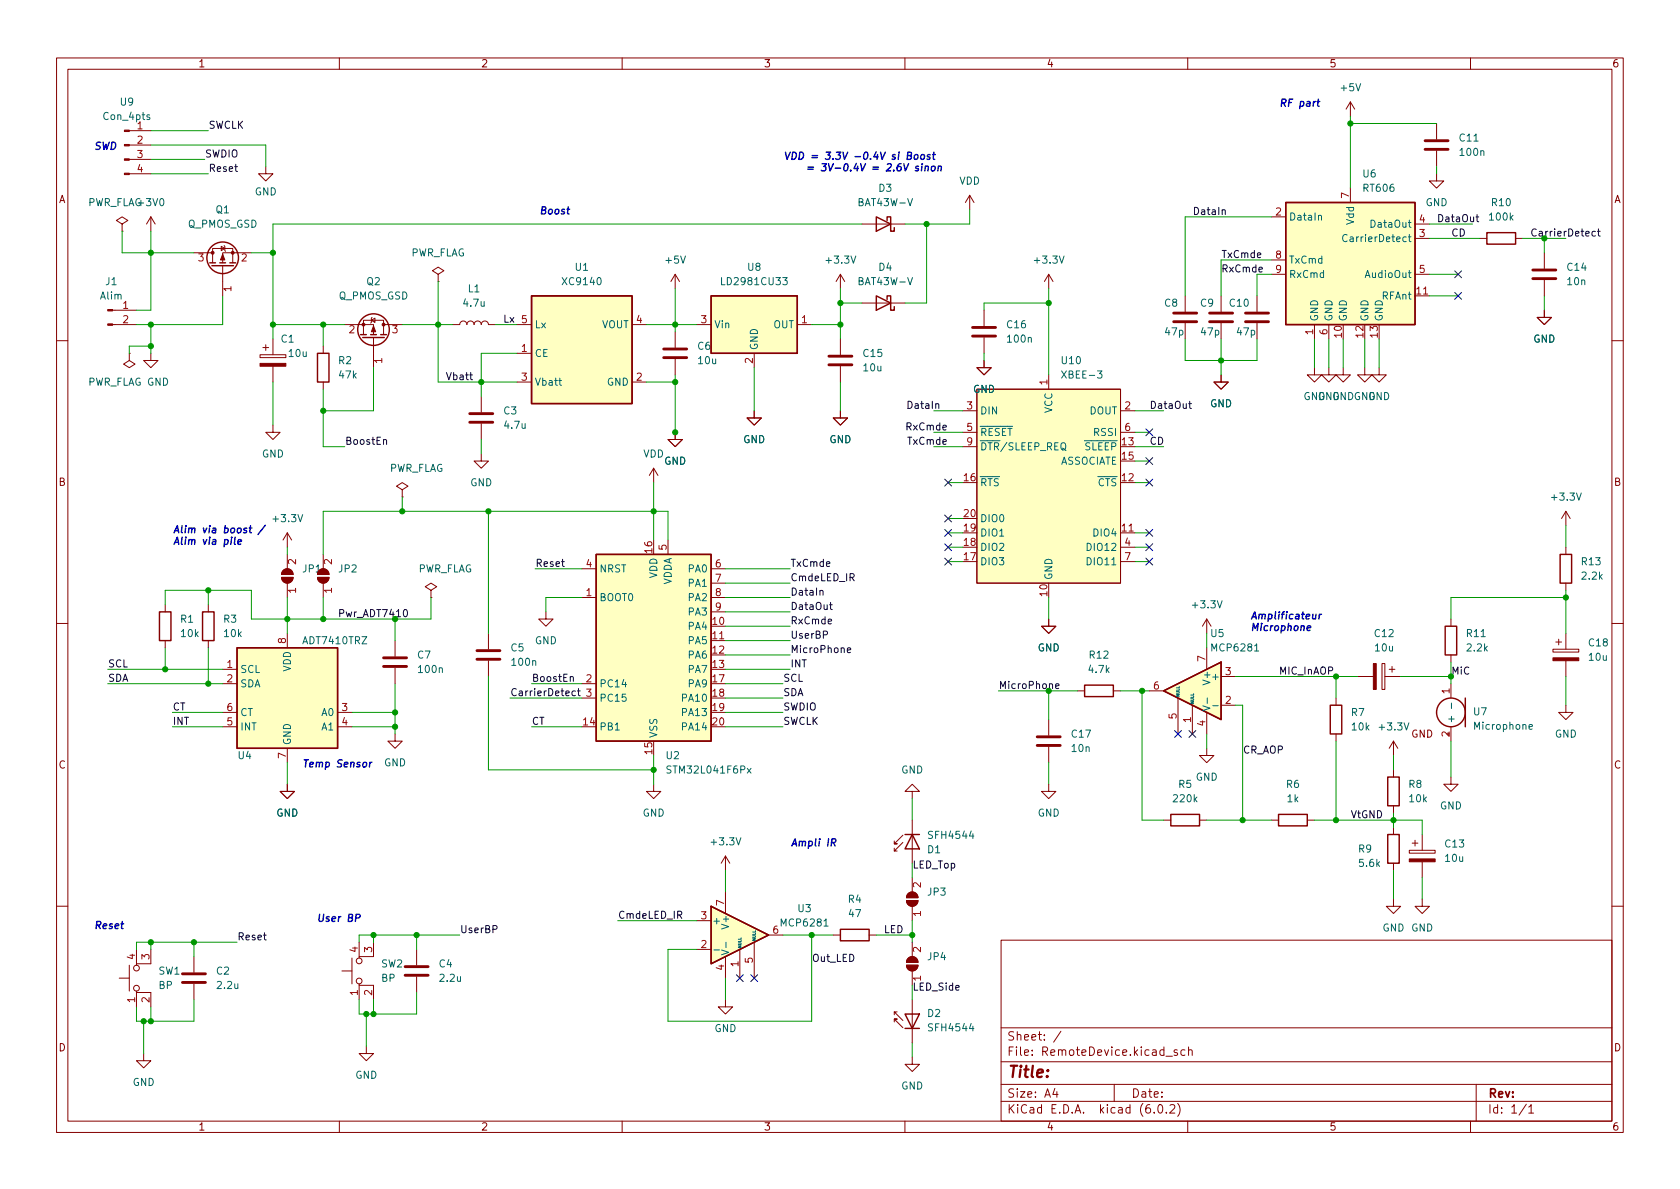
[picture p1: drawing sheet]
<svg xmlns="http://www.w3.org/2000/svg" width="297mm" height="210mm" viewBox="0 0 297 210" stroke-linecap="round" stroke-linejoin="round" font-family="sans-serif">
<defs><g id="words">
<text font-size="2.8" fill="#840000" x="178" y="190.6">Title:</text>
<g font-size="2.1" fill="#840000">
<text x="178" y="184">Sheet: /</text>
<text x="178" y="186.7">File: RemoteDevice.kicad_sch</text>
<text x="178" y="196.9">KiCad E.D.A. kicad (6.0.2)</text>
<text x="178" y="194.1">Size: A4</text>
<text x="200" y="194.1">Date:</text>
<text x="263" y="194.1">Rev:</text>
<text x="263" y="196.9">Id: 1/1</text>
</g>
<g font-size="1.8" fill="#840000">
<text x="35" y="11.9">1</text>
<text x="85" y="11.9">2</text>
<text x="135" y="11.9">3</text>
<text x="185" y="11.9">4</text>
<text x="235" y="11.9">5</text>
<text x="285" y="11.9">6</text>
<text x="10.3" y="35.9">A</text>
<text x="285.3" y="35.9">A</text>
<text x="10.3" y="85.9">B</text>
<text x="285.3" y="85.9">B</text>
<text x="249.5" y="130.4">GND</text>
<text x="10.3" y="135.9">C</text>
<text x="285.3" y="135.9">C</text>
<text x="10.3" y="185.9">D</text>
<text x="285.3" y="185.9">D</text>
<text x="35" y="199.9">1</text>
<text x="85" y="199.9">2</text>
<text x="135" y="199.9">3</text>
<text x="185" y="199.9">4</text>
<text x="235" y="199.9">5</text>
<text x="285" y="199.9">6</text>
</g>
<g font-size="1.8" fill="#006464">
<text x="237.2" y="16.1">+5V</text>
<text x="18.4" y="21.2">Con_4pts</text>
<text x="21.3" y="18.7">U9</text>
<text x="258.1" y="25">C11</text>
<text x="258.3" y="27.6">100n</text>
<text x="45" y="34.5">GND</text>
<text x="155.4" y="33.9">D3</text>
<text x="169.6" y="32.6">VDD</text>
<text x="241" y="31.4">U6</text>
<text x="241.1" y="33.9">RT606</text>
<text x="15.4" y="36.4">PWR_FLAG+3V0</text>
<text x="33.2" y="40.3">Q_PMOS_GSD</text>
<text x="38.2" y="37.7">Q1</text>
<text x="152" y="36.4">BAT43W-V</text>
<text x="227.8" y="39">DataIn</text>
<text x="239.4" y="39.7" transform="rotate(-90 239.4 39.7)">Vdd</text>
<text x="242.8" y="40.3">DataOut</text>
<text x="252" y="36.4">GND</text>
<text x="263.5" y="39">100k</text>
<text x="263.8" y="36.4">R10</text>
<text x="72.5" y="45.3">PWR_FLAG</text>
<text x="101.7" y="47.9">U1</text>
<text x="117.8" y="46.6">+5V</text>
<text x="132.2" y="47.9">U8</text>
<text x="146.3" y="46.6">+3.3V</text>
<text x="155.4" y="47.9">D4</text>
<text x="183.1" y="46.6">+3.3V</text>
<text x="227.8" y="46.6">TxCmd</text>
<text x="238.5" y="42.8">CarrierDetect</text>
<text x="277.2" y="47.9">C14</text>
<text x="17.8" y="53">Alim</text>
<text x="18.7" y="50.4">J1</text>
<text x="59.8" y="53">Q_PMOS_GSD</text>
<text x="64.9" y="50.4">Q2</text>
<text x="82.8" y="51.7">L1</text>
<text x="99.7" y="50.4">XC9140</text>
<text x="127.9" y="50.4">LD2981CU33</text>
<text x="152" y="50.4">BAT43W-V</text>
<text x="227.8" y="49.1">RxCmd</text>
<text x="241.6" y="49.1">AudioOut</text>
<text x="244.4" y="53">RFAnt</text>
<text x="277.2" y="50.4">10n</text>
<text x="82.1" y="54.2">4.7u</text>
<text x="94.5" y="58">Lx</text>
<text x="106.3" y="58">VOUT</text>
<text x="126.2" y="58">Vin</text>
<text x="136.7" y="58">OUT</text>
<text x="178.1" y="58">C16</text>
<text x="205.9" y="54.2">C8</text>
<text x="206.1" y="59.3">47p</text>
<text x="212.3" y="54.2">C9</text>
<text x="212.4" y="59.3">47p</text>
<text x="217.5" y="54.2">C10</text>
<text x="218.8" y="59.3">47p</text>
<text x="233" y="56.9" transform="rotate(-90 233 56.9)">GND</text>
<text x="235.6" y="56.9" transform="rotate(-90 235.6 56.9)">GND</text>
<text x="238.1" y="56.9" transform="rotate(-90 238.1 56.9)">GND</text>
<text x="241.9" y="56.9" transform="rotate(-90 241.9 56.9)">GND</text>
<text x="244.5" y="56.9" transform="rotate(-90 244.5 56.9)">GND</text>
<text x="49.7" y="60.6">C1</text>
<text x="51.1" y="63.1">10u</text>
<text x="59.9" y="64.4">R2</text>
<text x="94.5" y="63.1">CE</text>
<text x="123.4" y="61.8">C6</text>
<text x="123.5" y="64.4">10u</text>
<text x="134" y="62" transform="rotate(-90 134 62)">GND</text>
<text x="152.7" y="63.1">C15</text>
<text x="152.7" y="65.7">10u</text>
<text x="178.3" y="60.6">100n</text>
<text x="187.8" y="64.4">U10</text>
<text x="271.1" y="60.6">GND</text>
<text x="15.4" y="68.2">PWR_FLAG GND</text>
<text x="60" y="66.9">47k</text>
<text x="94.5" y="68.2">Vbatt</text>
<text x="107.3" y="68.2">GND</text>
<text x="172" y="69.5">GND</text>
<text x="188.1" y="66.9">XBEE-3</text>
<text x="230.4" y="70.7">GND GNDGND</text>
<text x="233" y="70.7">GND</text>
<text x="241.9" y="70.7">GND</text>
<text x="89.1" y="73.3">C3</text>
<text x="89.3" y="75.8">4.7u</text>
<text x="173.2" y="73.3">DIN</text>
<text x="173.2" y="77.1">~{RESET}</text>
<text x="186.1" y="73.1" transform="rotate(-90 186.1 73.1)">VCC</text>
<text x="192.6" y="73.3">DOUT</text>
<text x="193.5" y="77.1">RSSI</text>
<text x="213.9" y="72">GND</text>
<text x="46.3" y="80.9">GND</text>
<text x="68.7" y="83.4">PWR_FLAG</text>
<text x="113.7" y="80.9">VDD</text>
<text x="117.4" y="82.2">GND</text>
<text x="131.4" y="78.4">GND</text>
<text x="146.6" y="78.4">GND</text>
<text x="173.2" y="79.6">~{DTR}/SLEEP_REQ ~{SLEEP}</text>
<text x="187.3" y="82.2">ASSOCIATE</text>
<text x="83.1" y="86">GND</text>
<text x="173.2" y="86">~{RTS}</text>
<text x="192.7" y="86">~{CTS}</text>
<text x="274.5" y="88.5">+3.3V</text>
<text x="48.5" y="92.3">+3.3V</text>
<text x="173.2" y="94.9">DIO1</text>
<text x="173.2" y="92.3">DIO0</text>
<text x="193.5" y="94.9">DIO4</text>
<text x="53.6" y="101.2">JP1</text>
<text x="59.9" y="101.2">JP2</text>
<text x="73.8" y="101.2">PWR_FLAG</text>
<text x="105.9" y="101.2">NRST</text>
<text x="121.8" y="101.2">PA0</text>
<text x="173.2" y="99.9">DIO3</text>
<text x="173.2" y="97.4">DIO2</text>
<text x="192.5" y="97.4">DIO12</text>
<text x="192.5" y="99.9">DIO11</text>
<text x="279.7" y="99.9">R13</text>
<text x="105.9" y="106.3">BOOT0</text>
<text x="116.2" y="102.3" transform="rotate(-90 116.2 102.3)">VDD</text>
<text x="118.7" y="103.6" transform="rotate(-90 118.7 103.6)">VDDA</text>
<text x="121.8" y="103.8">PA1</text>
<text x="121.8" y="106.3">PA2</text>
<text x="186.1" y="102.6" transform="rotate(-90 186.1 102.6)">GND</text>
<text x="211" y="107.6">+3.3V</text>
<text x="279.8" y="102.5">2.2k</text>
<text x="31.9" y="110.1">R1</text>
<text x="32.1" y="112.6">10k</text>
<text x="39.6" y="110.1">R3</text>
<text x="39.7" y="112.6">10k</text>
<text x="53.7" y="113.9">ADT7410TRZ</text>
<text x="94.6" y="113.9">GND</text>
<text x="121.8" y="111.4">PA4</text>
<text x="121.8" y="113.9">PA5</text>
<text x="121.8" y="108.8">PA3</text>
<text x="214.1" y="112.6">U5</text>
<text x="243.1" y="112.6">C12</text>
<text x="259.4" y="112.6">R11</text>
<text x="42.4" y="119">SCL</text>
<text x="51.4" y="118.8" transform="rotate(-90 51.4 118.8)">VDD</text>
<text x="73.8" y="116.5">C7</text>
<text x="74.1" y="119">100n</text>
<text x="90.4" y="115.2">C5</text>
<text x="90.6" y="117.7">100n</text>
<text x="121.8" y="116.5">PA6</text>
<text x="121.8" y="119">PA7</text>
<text x="183.5" y="115.2">GND</text>
<text x="192.6" y="119">4.7k</text>
<text x="192.7" y="116.5">R12</text>
<text x="214.4" y="115.2">MCP6281</text>
<text x="243.2" y="115.2">10u</text>
<text x="259.5" y="115.2">2.2k</text>
<text x="281" y="114.3">C18</text>
<text x="281" y="116.8">10u</text>
<text x="42.4" y="121.5">SDA</text>
<text x="105.9" y="121.5">PC14</text>
<text x="105.9" y="124.1">PC15</text>
<text x="120.8" y="124.1">PA10</text>
<text x="121.8" y="121.5">PA9</text>
<text x="214" y="120.7" transform="rotate(-90 214 120.7)">V+</text>
<text x="214.7" y="120.3">+</text>
<text x="42.4" y="129.2">INT</text>
<text x="42.4" y="126.6">CT</text>
<text x="51.4" y="131.8" transform="rotate(-90 51.4 131.8)">GND</text>
<text x="56.9" y="126.6">A0</text>
<text x="56.9" y="129.2">A1</text>
<text x="105.9" y="129.2">PB1</text>
<text x="116.2" y="130.6" transform="rotate(-90 116.2 130.6)">VSS</text>
<text x="120.8" y="126.6">PA13</text>
<text x="120.8" y="129.2">PA14</text>
<text x="189.5" y="130.4">C17</text>
<text x="238.9" y="126.6">R7</text>
<text x="239.1" y="129.2">10k</text>
<text x="244" y="129.2">+3.3V</text>
<text x="257.2" y="128" transform="rotate(-90 257.2 128)">+</text>
<text x="260.6" y="126.5">U7</text>
<text x="260.8" y="129">Microphone</text>
<text x="274.9" y="130.4">GND</text>
<text x="42.1" y="134.2">U4</text>
<text x="67.9" y="135.5">GND</text>
<text x="117.8" y="134.2">U2</text>
<text x="118.3" y="136.8">STM32L041F6Px</text>
<text x="159.3" y="136.8">GND</text>
<text x="189.6" y="133">10n</text>
<text x="207.6" y="141.9">220k</text>
<text x="208.4" y="139.3">R5</text>
<text x="211.4" y="138">GND</text>
<text x="227.5" y="139.3">R6</text>
<text x="227.6" y="141.9">1k</text>
<text x="249.1" y="139.3">R8</text>
<text x="249.2" y="141.9">10k</text>
<text x="254.6" y="143.1">GND</text>
<text x="48.8" y="144.4">GND</text>
<text x="113.6" y="144.4">GND</text>
<text x="125.9" y="149.5">+3.3V</text>
<text x="164.4" y="148.3">SFH4544</text>
<text x="183.5" y="144.4">GND</text>
<text x="255.6" y="149.9">C13</text>
<text x="164" y="150.9">D1</text>
<text x="240.2" y="150.7">R9</text>
<text x="240.4" y="153.3">5.6k</text>
<text x="255.6" y="152.4">10u</text>
<text x="141.1" y="161.3">U3</text>
<text x="150" y="159.6">R4</text>
<text x="164.1" y="158.4">JP3</text>
<text x="125.9" y="163.4">+</text>
<text x="128.9" y="163.9" transform="rotate(-90 128.9 163.9)">V+</text>
<text x="138.3" y="163.8">MCP6281</text>
<text x="150.1" y="162.2">47</text>
<text x="244.4" y="164.7">GND GND</text>
<text x="28" y="172.3">SW1</text>
<text x="38.3" y="172.3">C2</text>
<text x="67.4" y="171.1">SW2</text>
<text x="67.4" y="173.6">BP</text>
<text x="77.7" y="171.1">C4</text>
<text x="77.9" y="173.6">2.2u</text>
<text x="164.1" y="169.8">JP4</text>
<text x="28.1" y="174.9">BP</text>
<text x="38.5" y="174.9">2.2u</text>
<text x="164" y="179.8">D2</text>
<text x="126.3" y="182.5">GND</text>
<text x="164.4" y="182.4">SFH4544</text>
<text x="62.8" y="190.7">GND</text>
<text x="23.4" y="192">GND</text>
<text x="159.3" y="192.7">GND</text>
</g>
<g font-size="1.8" fill="#a90000">
<text x="24.3" y="22.9">1</text>
<text x="24.3" y="25.4">2</text>
<text x="24.3" y="27.9">3</text>
<text x="24.3" y="30.5">4</text>
<text x="238.5" y="35" transform="rotate(-90 238.5 35)">7</text>
<text x="225.6" y="38.1">2</text>
<text x="251" y="41.9">3</text>
<text x="251" y="39.4">4</text>
<text x="35.1" y="46.2">3</text>
<text x="42.7" y="46.2">2</text>
<text x="225.6" y="45.7">8</text>
<text x="40.9" y="51.5" transform="rotate(-90 40.9 51.5)">1</text>
<text x="225.6" y="48.3">9</text>
<text x="250.5" y="52.1">11</text>
<text x="251" y="48.3">5</text>
<text x="21.7" y="54.6">1</text>
<text x="21.7" y="57.1">2</text>
<text x="61.7" y="58.9">2</text>
<text x="69.4" y="58.9">3</text>
<text x="92.2" y="57.1">5</text>
<text x="112.5" y="57.1">4</text>
<text x="124" y="57.1">3</text>
<text x="141.7" y="57.1">1</text>
<text x="232.2" y="59.2" transform="rotate(-90 232.2 59.2)">1</text>
<text x="234.7" y="59.2" transform="rotate(-90 234.7 59.2)">6</text>
<text x="237.2" y="59.7" transform="rotate(-90 237.2 59.7)">10</text>
<text x="241" y="59.7" transform="rotate(-90 241 59.7)">12</text>
<text x="243.6" y="59.7" transform="rotate(-90 243.6 59.7)">13</text>
<text x="67.6" y="64.2" transform="rotate(-90 67.6 64.2)">1</text>
<text x="92.2" y="62.2">1</text>
<text x="133.1" y="64.2" transform="rotate(-90 133.1 64.2)">2</text>
<text x="92.2" y="67.3">3</text>
<text x="112.5" y="67.3">2</text>
<text x="185.2" y="68.1" transform="rotate(-90 185.2 68.1)">1</text>
<text x="171" y="72.4">3</text>
<text x="171" y="76.2">5</text>
<text x="198.9" y="72.4">2</text>
<text x="198.9" y="76.2">6</text>
<text x="171" y="78.7">9</text>
<text x="198.4" y="78.7">13</text>
<text x="198.4" y="81.3">15</text>
<text x="170.5" y="85.1">16</text>
<text x="198.4" y="85.1">12</text>
<text x="170.5" y="94">19</text>
<text x="170.5" y="91.4">20</text>
<text x="198.4" y="94">11</text>
<text x="52.3" y="99.8" transform="rotate(-90 52.3 99.8)">2</text>
<text x="58.7" y="99.8" transform="rotate(-90 58.7 99.8)">2</text>
<text x="103.6" y="100.3">4</text>
<text x="115.3" y="97.8" transform="rotate(-90 115.3 97.8)">16</text>
<text x="117.9" y="97.3" transform="rotate(-90 117.9 97.3)">5</text>
<text x="126.5" y="100.3">6</text>
<text x="170.5" y="99.1">17</text>
<text x="170.5" y="96.5">18</text>
<text x="198.9" y="96.5">4</text>
<text x="198.9" y="99.1">7</text>
<text x="52.3" y="104.9" transform="rotate(-90 52.3 104.9)">1</text>
<text x="58.7" y="104.9" transform="rotate(-90 58.7 104.9)">1</text>
<text x="103.6" y="105.4">1</text>
<text x="126.5" y="102.9">7</text>
<text x="126.5" y="105.4">8</text>
<text x="126.5" y="107.9">9</text>
<text x="185.2" y="105.4" transform="rotate(-90 185.2 105.4)">10</text>
<text x="50.5" y="113.8" transform="rotate(-90 50.5 113.8)">8</text>
<text x="126" y="110.5">10</text>
<text x="126" y="113">11</text>
<text x="40.1" y="118.1">1</text>
<text x="126" y="115.6">12</text>
<text x="126" y="118.1">13</text>
<text x="213.1" y="116.9" transform="rotate(-90 213.1 116.9)">7</text>
<text x="216.7" y="119.4">3</text>
<text x="40.1" y="120.6">2</text>
<text x="40.1" y="125.7">6</text>
<text x="60.5" y="125.7">3</text>
<text x="103.6" y="120.6">2</text>
<text x="103.6" y="123.2">3</text>
<text x="126" y="120.6">17</text>
<text x="126" y="123.2">18</text>
<text x="126" y="125.7">19</text>
<text x="204" y="121.9">6</text>
<text x="216.7" y="124.5">2</text>
<text x="256.3" y="122.7" transform="rotate(-90 256.3 122.7)">1</text>
<text x="40.1" y="128.3">5</text>
<text x="60.5" y="128.3">4</text>
<text x="103.2" y="128.3">14</text>
<text x="126" y="128.3">20</text>
<text x="208" y="127.1" transform="rotate(-90 208 127.1)">5</text>
<text x="210.6" y="127.7" transform="rotate(-90 210.6 127.7)">1</text>
<text x="213.1" y="128.4" transform="rotate(-90 213.1 128.4)">4</text>
<text x="256.3" y="130.3" transform="rotate(-90 256.3 130.3)">2</text>
<text x="50.5" y="134.1" transform="rotate(-90 50.5 134.1)">7</text>
<text x="115.3" y="133.3" transform="rotate(-90 115.3 133.3)">15</text>
<text x="128" y="160.1" transform="rotate(-90 128 160.1)">7</text>
<text x="162.8" y="157" transform="rotate(-90 162.8 157)">2</text>
<text x="124" y="167.6">2</text>
<text x="124" y="162.6">3</text>
<text x="136.7" y="165.1">6</text>
<text x="162.8" y="162" transform="rotate(-90 162.8 162)">1</text>
<text x="23.9" y="169.7" transform="rotate(-90 23.9 169.7)">4</text>
<text x="26.4" y="169.7" transform="rotate(-90 26.4 169.7)">3</text>
<text x="63.2" y="168.4" transform="rotate(-90 63.2 168.4)">4</text>
<text x="65.8" y="168.4" transform="rotate(-90 65.8 168.4)">3</text>
<text x="128" y="171.6" transform="rotate(-90 128 171.6)">4</text>
<text x="130.6" y="170.9" transform="rotate(-90 130.6 170.9)">1</text>
<text x="133.1" y="170.3" transform="rotate(-90 133.1 170.3)">5</text>
<text x="162.8" y="173.5" transform="rotate(-90 162.8 173.5)">1</text>
<text x="162.8" y="168.4" transform="rotate(-90 162.8 168.4)">2</text>
<text x="23.9" y="177.3" transform="rotate(-90 23.9 177.3)">1</text>
<text x="26.4" y="177.3" transform="rotate(-90 26.4 177.3)">2</text>
<text x="63.2" y="176" transform="rotate(-90 63.2 176)">1</text>
<text x="65.8" y="176" transform="rotate(-90 65.8 176)">2</text>
</g>
<g font-size="1.8" fill="#0f0f0f">
<text x="36.8" y="22.8">SWCLK</text>
<text x="36.2" y="27.8">SWDIO</text>
<text x="36.8" y="30.4">Reset</text>
<text x="210.8" y="38">DataIn</text>
<text x="254" y="39.3">DataOut</text>
<text x="256.5" y="41.8">CD</text>
<text x="270.5" y="41.8">CarrierDetect</text>
<text x="215.9" y="45.6">TxCmde</text>
<text x="216.3" y="48.2">RxCmde</text>
<text x="88.9" y="57">Lx</text>
<text x="78.7" y="67.2">Vbatt</text>
<text x="160.5" y="76.1">RxCmde</text>
<text x="161" y="72.3">DataIn</text>
<text x="203.2" y="72.3">DataOut</text>
<text x="61" y="78.6">BoostEn</text>
<text x="160.7" y="78.6">TxCmde</text>
<text x="203.2" y="78.6">CD</text>
<text x="94.6" y="100.2">Reset</text>
<text x="139.7" y="100.2">TxCmde</text>
<text x="139.7" y="105.3">DataIn</text>
<text x="139.7" y="107.8">DataOut</text>
<text x="139.7" y="102.8">CmdeLED_IR</text>
<text x="139.7" y="110.4">RxCmde</text>
<text x="139.7" y="112.9">UserBP</text>
<text x="19" y="118">SCL</text>
<text x="139.7" y="118">INT</text>
<text x="139.7" y="115.5">MicroPhone</text>
<text x="226.1" y="119.3">MIC_InAOP</text>
<text x="256.5" y="119.3">MiC</text>
<text x="19" y="120.5">SDA</text>
<text x="30.5" y="125.6">CT</text>
<text x="90.2" y="123.1">CarrierDetect</text>
<text x="94" y="120.5">BoostEn</text>
<text x="138.4" y="120.5">SCL</text>
<text x="138.4" y="123.1">SDA</text>
<text x="138.4" y="125.6">SWDIO</text>
<text x="176.5" y="121.8">MicroPhone</text>
<text x="30.5" y="128.2">INT</text>
<text x="94" y="128.2">CT</text>
<text x="138.4" y="128.2">SWCLK</text>
<text x="219.7" y="133.2">CR_AOP</text>
<text x="238.8" y="144.7">VtGND</text>
<text x="161.3" y="153.6">LED_Top</text>
<text x="41.9" y="166.3">Reset</text>
<text x="81.3" y="165">UserBP</text>
<text x="109.2" y="162.5">CmdeLED_IR</text>
<text x="156.2" y="165">LED</text>
<text x="143.5" y="170.1">Out_LED</text>
<text x="161.3" y="175.2">LED_Side</text>
</g>
<g font-size="1.8" fill="#0000c2">
<text x="226.1" y="18.9">RF part</text>
<text x="16.5" y="26.5">SWD</text>
<text x="138.4" y="28.2">VDD = 3.3V -0.4V si Boost</text>
<text x="140.4" y="30.3">= 3V-0.4V = 2.6V sinon</text>
<text x="95.2" y="37.9">Boost</text>
<text x="30.5" y="94.3">Alim via boost /</text>
<text x="30.5" y="96.3">Alim via pile</text>
<text x="221" y="109.5">Amplificateur</text>
<text x="221" y="111.6">Microphone</text>
<text x="53.3" y="135.7">Temp Sensor</text>
<text x="139.7" y="149.7">Ampli IR</text>
<text x="16.5" y="164.3">Reset</text>
<text x="55.9" y="163">User BP</text>
</g>
<text font-size="1.8" fill="#009600" x="59.7" y="109.1">Pwr_ADT7410</text>
<g font-size=".7" fill="#006464">
<text x="208.5" y="123.3" transform="rotate(-90 208.5 123.3)">NULL</text>
<text x="211.1" y="124.6" transform="rotate(-90 211.1 124.6)">NULL</text>
<text x="131.1" y="167.8" transform="rotate(-90 131.1 167.8)">NULL</text>
<text x="133.6" y="166.5" transform="rotate(-90 133.6 166.5)">NULL</text>
</g>
</g></defs>
<g fill="none" stroke="#840000" stroke-width=".18">
<path d="M10 10.2h277v190.1h-277zM12 12.2h273v186.1h-273zM60 10.2v2M110 10.2v2M160 10.2v2M210 10.2v2M238.8 18l-.8 1.3M238.8 18v2.6M238.8 18l.7 1.3M260 10.2v2M21.6 39.6l1-.6-1-.7-1 .7 1 .6v1.3M22.9 23.1h3.8"/>
<path d="M22.9 25.6h3.8M22.9 28.2h3.8M22.9 30.7h3.8M26.7 38.3v2.6M26.7 38.3l-.8 1.3M26.7 38.3l.7 1.3M47 29.5v1.2h1.3l-1.3 1.3-1.3-1.3h1.3M152.4 39.6h7.6M171.4 34.5l-.7 1.3M171.4 34.5v2.6M171.4 34.5l.8 1.3M224.8 38.3h2.5"/>
<path d="M238.8 33.3v2.5M250.2 39.6h2.5M254 30.7v1.3h1.3l-1.3 1.3-1.3-1.3h1.3M254 21.8v2.8M254 26.7v2.8M19.9 57.4h4.2M19.9 54.9h4.2M21.6 40.9h.1M34.3 44.7h3.3M37.6 46.5v-2.6h3.5v2.6M39.1 43.6l.7 .3-.7 .4zM39.4 47v5.3"/>
<path d="M39.6 43.4l.2 .2v.7l.1 .1M44.4 44.7h-5v1.8M48.3 59.9v2.8M61 57.4h5v1.8M64.3 59.2v-2.6h3.5v2.6M65.7 56.6l.6-.3v.7zM65.8 56.1l-.1 .2v.7l-.2 .1M66 59.7v5.3M67.8 57.4h3.3M77.5 48.5l1-.6-1-.7-1 .7 1 .6v1.3M77.5 49.8h.1M80 57.4h1.3a.64 .64 0 0 1 .6-.6 .64 .64 0 0 1 .6 .6 .64 .64 0 0 1 .7-.6 .64 .64 0 0 1 .6 .6 .64 .64 0 0 1 .7-.6 .64 .64 0 0 1 .6 .6 .64 .64 0 0 1 .6-.6 .64 .64 0 0 1 .7 .6h1.2"/>
<path d="M91.4 57.4h2.6M111.8 57.4h2.5M119.4 48.5v2.5M119.4 58.7v2.8M119.4 48.5l-.8 1.3M119.4 48.5l.7 1.3M123.2 57.4h2.5M141 57.4h2.5M148.6 48.5v2.5M148.6 59.9v2.8M148.6 48.5l-.8 1.3M148.6 48.5l.8 1.3"/>
<path d="M152.4 53.6h7.6M174 54.9v2.8M174 59.7v2.8M185.4 48.5v2.5M185.4 48.5l-.7 1.3M185.4 48.5l.8 1.3M209.5 52.3v2.8M209.5 57.1v2.8M215.9 52.3v2.8M215.9 57.1v2.8M222.2 52.3v2.8M222.2 57.1v2.8"/>
<path d="M224.8 48.5h2.5M224.8 46h2.5M232.4 57.4v2.5M234.9 57.4v2.5M250.2 42.2h2.5M250.2 52.3h2.5M250.2 48.5h2.5M261.6 42.2h1.3M268 42.2h1.2M273 54.9v1.2h1.3l-1.3 1.3-1.2-1.3h1.2M273 44.7v2.8M273 49.5v2.8"/>
<path d="M10 60.2h2M22.9 62.5v1.2l-1.1 .7 1.1 .6 1-.6-1-.7M22.9 62.5h.1M26.7 62.5v1.2h1.2l-1.2 1.3-1.3-1.3h1.3M46 62.7h4.5v.5h-4.5zM46.5 61.5h1M47 61v1M48.3 75.2v1.2h1.2l-1.2 1.3-1.3-1.3h1.3M48.3 64.8v2.8M57.1 61.2v1.3M57.1 67.6v1.2M85.1 70.1v2.8"/>
<path d="M85.1 74.9v2.8M91.4 62.5h2.6M91.4 67.6h2.6M111.8 67.6h2.5M119.4 76.4v1.3h1.2l-1.2 1.3-1.3-1.3h1.3M119.4 63.5v2.8M133.3 72.6v1.3h1.3l-1.3 1.3-1.2-1.3h1.2M133.3 62.5v2.5M148.6 72.6v1.3h1.3l-1.3 1.3-1.3-1.3h1.3M148.6 64.8v2.8M170.2 72.6h2.5M170.2 76.4h2.5"/>
<path d="M170.2 79h2.5M172.7 68.8h25.4v34.3h-25.4zM174 63.7v1.3h1.3l-1.3 1.3-1.3-1.3h1.3M185.4 66.3v2.5M198.1 72.6h2.6M198.1 76.4h2.6M215.9 66.3v1.3h1.3l-1.3 1.2-1.3-1.2h1.3M232.4 65v1.3h1.3l-1.3 1.3-1.3-1.3h1.3M234.9 65v1.3h1.3l-1.3 1.3-1.2-1.3h1.2M237.5 65v1.3h1.3l-1.3 1.3-1.3-1.3h1.3M241.3 65v1.3h1.3l-1.3 1.3-1.3-1.3h1.3M243.8 65v1.3h1.3l-1.3 1.3-1.2-1.3h1.2"/>
<path d="M285 60.2h2M50.8 94.2l-.8 1.3M50.8 94.2v2.6M50.8 98v2.6M50.8 94.2l.8 1.3M57.1 98v2.6M71.1 86.6l-1-.6 1-.7 1 .7-1 .6v1.3M71.1 87.9h.1M85.1 80.3v1.2h1.3l-1.3 1.3-1.3-1.3h1.3M115.6 82.8l-.8 1.3M115.6 82.8v2.5M115.6 82.8l.7 1.3"/>
<path d="M118.1 95.5v2.5M198.1 94.2h2.6M198.1 96.8h2.6M198.1 99.3h2.6M276.9 90.4v2.6M276.9 96.8v1.2M276.9 90.4l-.8 1.3M276.9 90.4l.7 1.3M10 110.2h2M29.2 106.9v1.3M29.2 113.3v1.2M36.8 106.9v1.3"/>
<path d="M36.8 113.3v1.2M39.4 118.4h2.5M49.8 102.1h2a1.02 1.02 0 0 1-1 1 1.02 1.02 0 0 1-1-1zM50.1 100.9a1.02 1.02 0 0 1 1.1-.2 1.02 1.02 0 0 1 .6 .9h-2zM50.8 103.1v2.6M50.8 112v2.5M56.1 102.1h2.1a1.02 1.02 0 0 1-1.1 1 1.02 1.02 0 0 1-1-1zM56.4 100.9a1.02 1.02 0 0 1 1.1-.2 1.02 1.02 0 0 1 .7 .9h-2.1zM57.1 103.1v2.6M69.8 113.3v2.8M69.8 118.1v2.8M76.2 104.4l-1-.6 1-.7 1 .7-1 .6v1.3"/>
<path d="M76.2 105.7h.1M86.4 112v2.8M86.4 116.8v2.8M96.5 108.2v1.3h1.3l-1.3 1.2-1.3-1.2h1.3M102.9 105.7h2.5M102.9 100.6h2.5M125.7 105.7h2.6M125.7 113.3h2.6M125.7 100.6h2.6M125.7 103.1h2.6M125.7 108.2h2.6M185.4 109.5v1.2h1.3l-1.3 1.3-1.3-1.3h1.3"/>
<path d="M213.4 109.5l-.8 1.2M213.4 109.5v2.5M213.4 114.5v3.9M213.4 109.5l.7 1.2M215.9 119.6h2.5M240 119.6h2.8M244.3 117.3h.6v4.6h-.6zM244.9 119.6h2.7M245.6 118.4h1M246.1 117.9v1M256.5 109.5v1.2M256.5 115.8v1.3"/>
<path d="M274.6 114.8h4.5v.5h-4.5zM275.1 113.5h1M275.6 113v1M276.9 103.1v1.3M276.9 112v2.8M276.9 116.8v2.8M285 110.2h2M39.4 120.9h2.5M39.4 126h2.5M39.4 128.5h2.5M50.8 138.7v1.2h1.3l-1.3 1.3-1.3-1.3h1.3M50.8 132.3v2.6"/>
<path d="M59.7 126h2.5M59.7 128.5h2.5M69.8 129.8v1.3h1.3l-1.3 1.2-1.2-1.2h1.2M102.9 120.9h2.5M102.9 123.4h2.5M115.6 138.7v1.2h1.2l-1.2 1.3-1.3-1.3h1.3M161.3 139.9h-1.3l1.3-1.2 1.3 1.2h-1.3v1.3M185.4 138.7v1.2h1.3l-1.3 1.3-1.3-1.3h1.3M185.4 127.2v2.8M185.4 132.1v2.8M190.5 122.2h1.3M196.8 122.2h1.3"/>
<path d="M203.2 122.2h2.5M208.3 123.4v6.4M210.8 124.7v5.1M213.4 132.3v1.3h-1.3l1.3 1.3 1.2-1.3h-1.2M213.4 126v3.8M215.9 124.7h2.5M236.2 123.4v1.3M236.2 129.8v1.3M246.4 131.1v2.5M246.4 136.1v1.3M246.4 131.1l-.8 1.2M246.4 131.1l.7 1.2"/>
<path d="M256.5 137.4v1.3h-1.2l1.2 1.2 1.3-1.2h-1.3M256.5 120.9v2.5M256.5 128.5v2.6M276.9 124.7v1.3h-1.3l1.3 1.2 1.2-1.2h-1.2M128.3 151.4l-.8 1.2M128.3 151.4v2.5M128.3 157.7v3.8M128.3 151.4l.7 1.2M158.1 150v.5M159.6 149l-1.5 1.5h.5M159.6 147.7l-1.5 1.5h.5h-.5v-.5M160.3 159.3h2a1.02 1.02 0 0 1-1 1 1.02 1.02 0 0 1-1-1z"/>
<path d="M160.6 158a1.02 1.02 0 0 1 1.1-.2 1.02 1.02 0 0 1 .6 .9h-2zM161.3 145v7.6M161.3 155.2v2.5M205.7 145h1.3M212.1 145h1.3M224.8 145h1.3M231.1 145h1.3M246.4 159v1.3h1.2l-1.2 1.2-1.3-1.2h1.3M246.4 142.5v1.3M246.4 146.3v1.3M246.4 152.6v1.3M249.2 150.4h4.5v.5h-4.5z"/>
<path d="M249.7 149.1h1M250.2 148.6v1M251.5 159v1.3h1.2l-1.2 1.2-1.3-1.2h1.3M251.5 147.6v2.8M251.5 152.4v2.8M10 160.2h2M21.1 173h1.8M22.9 170.7v4.6M24.1 175.3v.2h2.6v2.5M24.1 167.9v2.5M24.1 175.5v2.5M26.7 167.9v2.5h-2.6v.3"/>
<path d="M34.3 169.2v2.8M34.3 174v2.8M60.5 171.7h1.7M62.2 169.4v4.6M63.5 174v.2h2.5v2.6M63.5 166.6v2.6M63.5 174.2v2.6M66 166.6v2.6h-2.5v.2M73.7 167.9v2.8M73.7 172.7v2.8M123.2 167.9h2.5M123.2 162.8h2.5"/>
<path d="M128.3 176.8v1.2h1.2l-1.2 1.3-1.3-1.3h1.3M128.3 169.2v3.8M130.8 167.9v5.1M133.3 166.6v6.4M135.9 165.3h2.5M147.3 165.3h1.3M153.7 165.3h1.2M158.1 178.9v.5M158.6 178.9h-.5l1.5 1.6M160.3 170.7h2a1.02 1.02 0 0 1-1 1 1.02 1.02 0 0 1-1-1zM160.6 169.5a1.02 1.02 0 0 1 1.1-.3 1.02 1.02 0 0 1 .6 1h-2zM161.3 160.3v2.5"/>
<path d="M161.3 166.6v2.6M161.3 171.7v2.5M161.3 176.8v7.6M177 166.3h108v32h-108zM285 160.2h2M25.4 186.3v1.3h1.3l-1.3 1.2-1.3-1.2h1.3M60 198.3v2M64.8 185v1.3h1.2l-1.2 1.3-1.3-1.3h1.3M110 198.3v2M158.1 180.7v-.5h.5h-.5l1.5 1.5M160 198.3v2M161.3 186.9v1.3h1.3l-1.3 1.3-1.3-1.3h1.3"/>
<path d="M177 194.8h108M177 191.8h108M177 187.8h108M177 181.8h108M186.5 192.5l-.4 1h1M186.9 193v1M187.6 182.4l-1.3 1.9M197 191.8v3M204.1 196.7v.1M204.9 195.4l.2-.1a.81 .81 0 0 1 .6 .7 .81 .81 0 0 1-.3 .8h-.2a.81 .81 0 0 1-.6-.6 .81 .81 0 0 1 .3-.8zM206.1 186.8h1.2M206.2 196.7v.1"/>
<path d="M206.9 195.5l.5-.2 .2 .2 .1 .3-.9 1h.9M208.1 185.7l-.3-.1-.2 .2v.3l.5 .1v.4h-.5M208.2 195.1a1.72 1.72 0 0 1 0 2.3M209.5 185.7l-.4-.1-.3 .3v.4l.1 .3h.6M210 198.3v2M210.1 185.8l.3-.2 .3 .1 .1 .9M210.1 185.1v1.5M260 198.3v2M261 191.8v6.5M269.9 195.3l-1.3 1.9M270.3 195.8l.4-.5v1.5M270.3 196.8h.9"/>
<circle cx="24.1" cy="171.2" r=".51"/>
<circle cx="24.1" cy="174.7" r=".51"/>
<circle cx="63.5" cy="169.9" r=".51"/>
<circle cx="63.5" cy="173.5" r=".51"/>
</g>
<g fill="none" stroke="#840000" stroke-width=".25">
<path d="M154.9 38.3l2.6 1.3-2.6 1.3zM156.8 39v-.7h.7v2.6h.6v-.6M227.3 35.8h22.9v21.6h-22.9zM37.1 46.5h1M37.5 47h3.8M38.9 46.5h1M40.6 46.5h1.1M63.8 59.2h1M64.1 59.7h3.8M65.5 59.2h1M67.3 59.2h1M94 52.3h17.8v19.1h-17.8z"/>
<path d="M125.7 52.3h15.3v10.2h-15.3zM154.9 52.3l2.6 1.3-2.6 1.3zM156.8 53v-.7h.7v2.6h.6v-.7M262.9 41.1h5.1v2.1h-5.1zM56.1 62.5h2.1v5.1h-2.1zM105.4 98h20.3v33.1h-20.3zM275.8 98h2.1v5.1h-2.1zM28.2 108.2h2v5.1h-2zM35.8 108.2h2v5.1h-2zM41.9 114.5h17.8v17.8h-17.8zM255.5 110.7h2.1v5.1h-2.1zM191.8 121.2h5v2h-5z"/>
<path d="M205.7 122.2l10.2-5.1v10.1zM235.2 124.7h2v5.1h-2zM245.4 137.4h2v5.1h-2zM259.1 123.4v5.1M160 147.6h2.6M161.3 147.6l1.3 2.5h-2.6zM207 144h5.1v2h-5.1zM226.1 144h5v2h-5zM245.4 147.6h2v5h-2zM125.7 160.3l10.2 5-10.2 5.1zM148.6 164.3h5.1v2.1h-5.1zM160 179.3h2.6l-1.3 2.6z"/>
<path d="M160 181.9h2.6"/>
<circle cx="39.4" cy="45.6" r="2.79"/>
<circle cx="66" cy="58.3" r="2.79"/>
<circle cx="256.5" cy="126" r="2.54"/>
</g>
<g fill="none" stroke="#840000" stroke-width=".51">
<path d="M252 26.4h4M252 24.9h4M172 59.4h4M172 57.9h4M207.5 56.9h4.1M207.5 55.4h4.1M213.9 56.9h4M213.9 55.4h4M220.2 56.9h4.1M220.2 55.4h4.1M271 49.3h4.1M271 47.7h4.1"/>
<path d="M83.1 74.7h4M83.1 73.1h4M117.3 63.2h4.1M117.3 61.7h4.1M146.6 64.5h4M146.6 63h4M67.8 117.9h4.1M67.8 116.3h4.1M84.3 116.6h4.1M84.3 115.1h4.1M183.4 131.8h4.1M183.4 130.3h4.1"/>
<path d="M32.3 173.7h4M32.3 172.2h4M71.6 172.5h4.1M71.6 170.9h4.1"/>
</g>
<g fill="#840000" stroke="#840000" stroke-width=".18">
<path d="M160.3 170.7h2a1.02 1.02 0 0 1-1 1 1.02 1.02 0 0 1-1-1z"/>
<path d="M160.6 169.5a1.02 1.02 0 0 1 1.1-.3 1.02 1.02 0 0 1 .6 1h-2z"/>
<path d="M242.8 117.3h.5v4.6h-.5z"/>
<path d="M160.3 159.3h2a1.02 1.02 0 0 1-1 1 1.02 1.02 0 0 1-1-1z"/>
<path d="M160.6 158a1.02 1.02 0 0 1 1.1-.2 1.02 1.02 0 0 1 .6 .9h-2z"/>
<path d="M46 64.3h4.5v.5h-4.5z"/>
<path d="M22 30.6h.9v.3h-.9z"/>
<path d="M22 28.1h.9v.2h-.9z"/>
<path d="M22 25.5h.9v.3h-.9z"/>
<path d="M22 23h.9v.3h-.9z"/>
<path d="M39.4 45l.4 1h-.8z"/>
<path d="M19 57.3h.9v.2h-.9z"/>
<path d="M19 54.7h.9v.3h-.9z"/>
<path d="M249.2 151.9h4.5v.5h-4.5z"/>
<path d="M274.6 116.3h4.5v.5h-4.5z"/>
<path d="M49.8 102.1h2a1.02 1.02 0 0 1-1 1 1.02 1.02 0 0 1-1-1z"/>
<path d="M50.1 100.9a1.02 1.02 0 0 1 1.1-.2 1.02 1.02 0 0 1 .6 .9h-2z"/>
<path d="M56.1 102.1h2.1a1.02 1.02 0 0 1-1.1 1 1.02 1.02 0 0 1-1-1z"/>
<path d="M56.4 100.9a1.02 1.02 0 0 1 1.1-.2 1.02 1.02 0 0 1 .7 .9h-2.1z"/>
<path d="M66 57.7l.4 1h-.7z"/>
<circle cx="41.1" cy="44.7" r=".25"/>
<circle cx="37.6" cy="44.7" r=".25"/>
<circle cx="64.3" cy="57.4" r=".25"/>
<circle cx="67.8" cy="57.4" r=".25"/>
</g>
<g fill="#ffffc2" stroke="#ffffc2" stroke-width=".18">
<path d="M172.7 68.8h25.4v34.3h-25.4z"/>
<path d="M227.3 35.8h22.9v21.6h-22.9z"/>
<path d="M105.4 98h20.3v33.1h-20.3z"/>
<path d="M205.7 122.2l10.2-5.1v10.1z"/>
<path d="M41.9 114.5h17.8v17.8h-17.8z"/>
<path d="M125.7 52.3h15.3v10.2h-15.3z"/>
<path d="M94 52.3h17.8v19.1h-17.8z"/>
<path d="M125.7 160.3l10.2 5-10.2 5.1z"/>
</g>
<g fill="none" stroke="#006464" stroke-width=".18">
<path d="M233.1 38.2l.2-.1h.3l.1 .8M238.2 41.6a.6 .6 0 0 0-.9 .4 .6 .6 0 0 0 .6 .7l.3-.1M98.8 67.3h.5M99 66.9v1.1l.3 .1M132.1 135.9l.7 .8M132.8 135.9l-.7 .8M212.7 124.8l1.2 .4-1.2 .5M213.5 123.4v1M214.4 124.8h1M256.6 124.3v1M270.3 128.5l.7-.1-.1-.2-.4-.1-.2 .2 .1 .6h.5M126.2 168h1"/>
<path d="M127.6 168l1.2 .4-1.2 .4M128.4 166.6v1"/>
</g>
<g fill="none" stroke="#0f0f0f" stroke-width=".18">
<path d="M216.1 37.2l.2-.1 .3 .1v.7M261 38.4h.5M261.2 37.9v1.1l.3 .2M282.1 41l-.4-.1-.2 .2 .1 .6h.5M282.4 40.9h.5M282.6 40.5v1.1l.3 .1M67.8 77.9l.2-.2 .3 .1 .1 .8M83 66.3h.5M83.2 65.9v1.1l.3 .1M210.2 71.4h.5M210.4 71v1l.3 .2M71.4 107.9l.2-.1a.68 .68 0 0 1 .5 .6 .68 .68 0 0 1-.5 .7l-.2-.2-.1-.3z"/>
<path d="M100.8 119.8l.2-.2 .3 .1 .1 .8M145 104.5l.2-.1 .3 .1v.7M146.7 106.9h.5M146.9 106.5v1.1l.3 .2M149.8 115l.6-.1v-.3h-.4l-.2 .1 .1 .6h.5M101.7 122.2h-.3l-.3 .2 .2 .6h.4M102.1 122.2h.5M102.3 121.8v1l.3 .2M186.6 121.3l.7-.1-.1-.2-.4-.1-.2 .2 .1 .6h.5"/>
</g>
<g fill="none" stroke="#0000c2" stroke-width=".25">
<path d="M232.9 17.9h.5M233.1 17.5l-.1 1.1 .2 .2M159.8 29l.3 1.2 .6-1.2M160.5 27.5h.5l.2-.2-.1-.3-.6-.1-.1 1.3 .7-.1 .1-.3-.3-.3M161.7 27.5l.2-.2 .4 .2v.4l-.2 .2-.3 .1-.1-.1zM162.4 29.4h-.3l-.2 .2v.1l.5 .2-.1 .3h-.5M162.9 27.5l.2-.2 .3 .2v.4l-.1 .2-.3 .1-.2-.1zM163 29.4l-.1 .8M163.1 29v.1M163.6 29.5l.2-.1h.3v.8M163.6 29.4l-.1 .8M164.5 27.4l-.3-.1-.2 .3 .4 .2v.3h-.5"/>
<path d="M164.8 29.5l.2-.1 .3 .1v.5l-.1 .2h-.4l-.1-.1zM164.9 27.3h.5M165.1 26.9l-.1 1.1 .3 .2M165.9 29.5l.2-.1h.3v.8M165.9 29.4l-.1 .8M41.6 95l-.2 1.1 .2 .2M42.1 95.8l.6-.1v-.2h-.5l-.2 .6 .2 .2 .4-.1M44.1 93.4h.4M46.9 92.9l-1.3 1.6M231.1 111.1l.6-.1v-.3h-.5l-.1 .6 .2 .2 .3-.1M233.3 108.6l-.1 .9M233.7 108.6l-.4 .3"/>
<path d="M65.4 134.8l-.1 .8M65.8 134.8l-.4 .2M147 149l.6-.1 .2-.1v-.3l-.2-.2h-.5l-.2 1.3M147.3 149l.4 .6M62.9 162.3h.6l.2-.2-.1-.3-.1-.1h-.5l-.2 1.2"/>
</g>
<g fill="none" stroke="#009600" stroke-width=".18">
<path d="M26.7 25.6h20.3v3.9M26.7 23.1h10.1M26.7 30.7h10.1M26.7 28.2h9.5M152.4 39.6h-104.1v20.3M163.8 39.6v14h-3.8M171.4 37.1v2.5h-11.4M224.8 38.3h-15.3v14M238.8 20.6v12.7M238.8 21.8h15.2M252.7 39.6h7.6M254 29.5v1.2"/>
<path d="M21.6 40.9v3.8h12.7M26.7 40.9v14h-2.6M26.7 57.4v5.1M39.4 52.3v5.1h-15.3M44.4 44.7h3.9M48.3 57.4h12.7M57.1 57.4v3.8M71.1 57.4h8.9M77.5 49.8v17.8h13.9M87.6 57.4h3.8M114.3 57.4h8.9M119.4 51v7.7"/>
<path d="M143.5 57.4h5.1M148.6 51v8.9M148.6 53.6h3.8M185.4 51v15.3M185.4 53.6h-11.4v1.3M209.5 59.9v3.8h12.7v-3.8M215.9 59.9v6.4M224.8 48.5h-2.6v3.8M224.8 46h-8.9v6.3M232.4 59.9v5.1M234.9 59.9v5.1M237.5 59.9v5.1"/>
<path d="M241.3 59.9v5.1M243.8 59.9v5.1M252.7 42.2h8.9M252.7 48.5h5.1M252.7 52.3h5.1M269.2 42.2h7.7M273 42.2v2.5M273 52.3v2.6M26.7 61.2h-3.8v1.3M48.3 67.6v7.6M57.1 68.8v10.2h3.9M66 65v7.6h-8.9"/>
<path d="M85.1 77.7v2.6M91.4 62.5h-6.3v7.6M114.3 67.6h5.1M119.4 66.3v10.1M133.3 65v7.6M148.6 67.6v5M165.1 72.6h5.1M165.1 76.4h5.1M165.1 79h5.1M174 62.5v1.2M200.7 72.6h5M200.7 76.4h2.5"/>
<path d="M200.7 79h5M50.8 96.8v1.2M71.1 87.9v2.5M86.4 90.4v21.6M115.6 85.3v10.2M118.1 95.5v-5.1h-61v7.6M167.6 85.3h2.6M167.6 99.3h2.6M167.6 94.2h2.6M167.6 96.8h2.6M167.6 91.7h2.6M200.7 85.3h2.5"/>
<path d="M200.7 81.5h2.5M200.7 99.3h2.5M200.7 94.2h2.5M200.7 96.8h2.5M276.9 93v3.8M19 118.4h20.4M29.2 114.5v3.9M36.8 104.4v2.5M36.8 114.5v6.4M50.8 105.7v6.3M57.1 105.7v3.8M69.8 109.5v3.8"/>
<path d="M76.2 105.7v3.8h-31.8v-5.1h-15.2v2.5M86.4 119.6v16.5h29.2M94.6 100.6h8.3M102.9 105.7h-6.4v2.5M128.3 115.8h11.4M128.3 100.6h11.4M128.3 105.7h11.4M128.3 118.4h11.4M128.3 113.3h11.4M128.3 103.1h11.4M128.3 108.2h11.4M128.3 110.7h11.4"/>
<path d="M185.4 105.7v3.8M213.4 112v2.5M218.4 119.6h21.6M236.2 119.6v3.8M247.6 119.6h8.9M256.5 117.1v3.8M276.9 105.7h-20.4v3.8M276.9 104.4v7.6M276.9 119.6v5.1M19 120.9h20.4M30.5 128.5h8.9M30.5 126h8.9"/>
<path d="M50.8 134.9v3.8M62.2 128.5h7.6M62.2 126h7.6M69.8 120.9v8.9M90.2 123.4h12.7M94 128.5h8.9M94 120.9h8.9M115.6 133.6v5.1M128.3 128.5h10.1M128.3 120.9h10.1M128.3 126h10.1M128.3 123.4h10.1"/>
<path d="M176.5 122.2h14M185.4 122.2v5M185.4 134.9v3.8M198.1 122.2h5.1M201.9 122.2v22.8h3.8M213.4 129.8v2.5M218.4 124.7h1.3v20.3M236.2 131.1v13.9M246.4 133.6v2.5M256.5 131.1v6.3M128.3 153.9v3.8M161.3 141.2v3.8"/>
<path d="M161.3 152.6v2.6M213.4 145h11.4M232.4 145h19.1v2.6M246.4 143.8v2.5M246.4 153.9v5.1M251.5 155.2v3.8M26.7 166.6v1.3M26.7 178v2.6M34.3 176.8v3.8h-10.2v-2.6M34.3 166.6v2.6M41.9 166.6h-17.8v1.3M64.8 179.3v5.7"/>
<path d="M66 165.3v1.3M66 176.8v2.5M73.7 165.3v2.6M73.7 175.5v3.8h-10.2v-2.5M81.3 165.3h-17.8v1.3M109.2 162.8h14M128.3 173v3.8M138.4 165.3h8.9M143.5 165.3v15.3h-25.4v-12.7h5.1M154.9 165.3h6.4M161.3 162.8v3.8M161.3 174.2v2.6"/>
<path d="M25.4 180.6v5.7M161.3 184.4v2.5"/>
</g>
<g fill="none" stroke="#000084" stroke-width=".18">
<path d="M257.2 51.7l1.2 1.2M257.2 47.9l1.2 1.2M258.4 51.7l-1.2 1.2M258.4 47.9l-1.2 1.2M202.6 75.8l1.2 1.3M203.8 75.8l-1.2 1.3M167 84.7l1.2 1.2M167 93.6l1.2 1.2M167 96.2l1.2 1.2M167 98.7l1.2 1.2M167 91.1l1.2 1.2M168.2 84.7l-1.2 1.2"/>
<path d="M168.2 93.6l-1.2 1.2M168.2 96.2l-1.2 1.2M168.2 98.7l-1.2 1.2M168.2 91.1l-1.2 1.2M202.6 84.7l1.2 1.2M202.6 93.6l1.2 1.2M202.6 96.2l1.2 1.2M202.6 80.9l1.2 1.2M202.6 98.7l1.2 1.2M203.8 84.7l-1.2 1.2M203.8 93.6l-1.2 1.2M203.8 96.2l-1.2 1.2"/>
<path d="M203.8 80.9l-1.2 1.2M203.8 98.7l-1.2 1.2M207.7 129.2l1.2 1.2M208.9 129.2l-1.2 1.2M210.2 129.2l1.2 1.2M211.4 129.2l-1.2 1.2M130.2 172.4l1.2 1.2M131.4 172.4l-1.2 1.2M132.7 172.4l1.3 1.2M134 172.4l-1.3 1.2"/>
</g>
<g fill="#009600" stroke="#009600" stroke-width=".18">
<circle cx="273" cy="42.2" r=".46"/>
<circle cx="215.9" cy="63.7" r=".46"/>
<circle cx="238.8" cy="21.8" r=".46"/>
<circle cx="219.7" cy="145" r=".46"/>
<circle cx="236.2" cy="145" r=".46"/>
<circle cx="246.4" cy="145" r=".46"/>
<circle cx="185.4" cy="122.2" r=".46"/>
<circle cx="201.9" cy="122.2" r=".46"/>
<circle cx="115.6" cy="136.1" r=".46"/>
<circle cx="119.4" cy="67.6" r=".46"/>
<circle cx="119.4" cy="76.4" r=".46"/>
<circle cx="119.4" cy="57.4" r=".46"/>
<circle cx="115.6" cy="90.4" r=".46"/>
<circle cx="236.2" cy="119.6" r=".46"/>
<circle cx="276.9" cy="105.7" r=".46"/>
<circle cx="256.5" cy="119.6" r=".46"/>
<circle cx="148.6" cy="53.6" r=".46"/>
<circle cx="148.6" cy="57.4" r=".46"/>
<circle cx="163.8" cy="39.6" r=".46"/>
<circle cx="185.4" cy="53.6" r=".46"/>
<circle cx="29.2" cy="118.4" r=".46"/>
<circle cx="36.8" cy="120.9" r=".46"/>
<circle cx="36.8" cy="104.4" r=".46"/>
<circle cx="57.1" cy="72.6" r=".46"/>
<circle cx="77.5" cy="57.4" r=".46"/>
<circle cx="85.1" cy="67.6" r=".46"/>
<circle cx="161.3" cy="165.3" r=".46"/>
<circle cx="143.5" cy="165.3" r=".46"/>
<circle cx="73.7" cy="165.3" r=".46"/>
<circle cx="66" cy="165.3" r=".46"/>
<circle cx="34.3" cy="166.6" r=".46"/>
<circle cx="25.4" cy="180.6" r=".46"/>
<circle cx="66" cy="179.3" r=".46"/>
<circle cx="64.8" cy="179.3" r=".46"/>
<circle cx="26.7" cy="180.6" r=".46"/>
<circle cx="26.7" cy="166.6" r=".46"/>
<circle cx="26.7" cy="44.7" r=".46"/>
<circle cx="57.1" cy="57.4" r=".46"/>
<circle cx="48.3" cy="44.7" r=".46"/>
<circle cx="48.3" cy="57.4" r=".46"/>
<circle cx="26.7" cy="61.2" r=".46"/>
<circle cx="26.7" cy="57.4" r=".46"/>
<circle cx="69.8" cy="126" r=".46"/>
<circle cx="86.4" cy="90.4" r=".46"/>
<circle cx="71.1" cy="90.4" r=".46"/>
<circle cx="50.8" cy="109.5" r=".46"/>
<circle cx="69.8" cy="128.5" r=".46"/>
<circle cx="57.1" cy="109.5" r=".46"/>
</g>
<use href="#words"/>
</svg>
